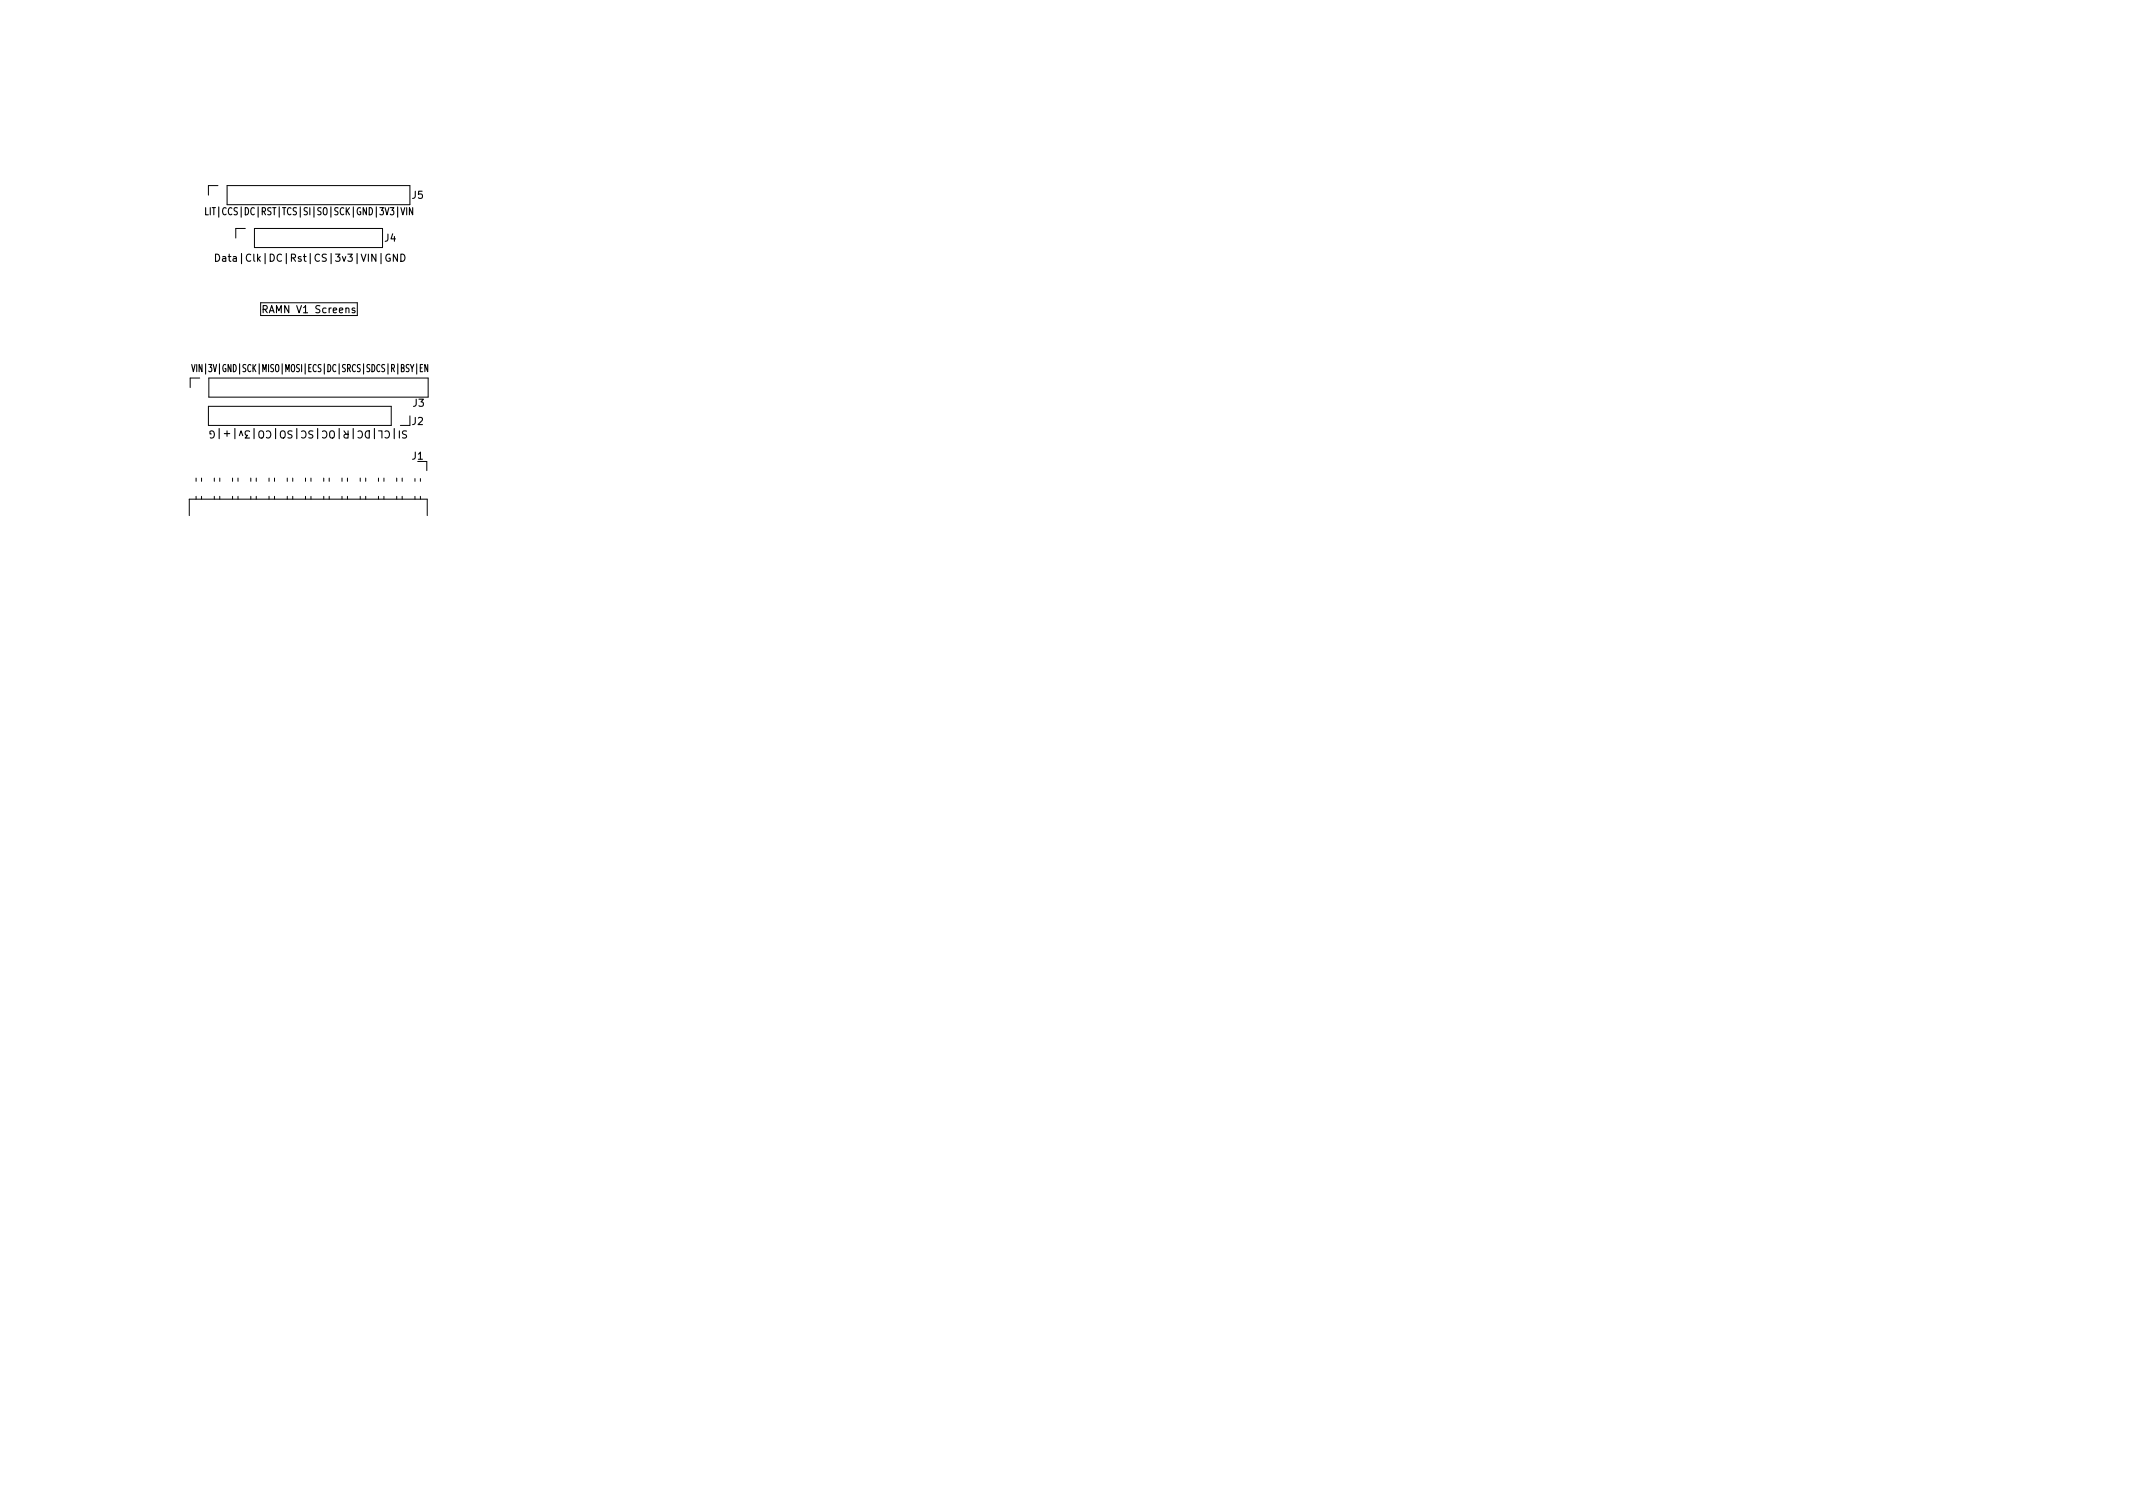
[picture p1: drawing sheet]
<svg xmlns="http://www.w3.org/2000/svg" width="297mm" height="210mm" viewBox="0 0 297 210" stroke-linecap="round" stroke-linejoin="round" font-family="sans-serif">
<defs><g id="words">
<g font-size="1.4">
<text x="30.8" y="30">LIT|CCS|DC|RST|TCS|SI|SO|SCK|GND|3V3|VIN</text>
<text x="57.4" y="27.7">J5</text>
<text x="53.6" y="33.6">J4</text>
<text x="32.3" y="36.4">Data|Clk|DC|Rst|CS|3v3|VIN|GND</text>
<text x="37" y="43.6">RAMN V1 Screens</text>
<text x="29.1" y="51.8">VIN|3V|GND|SCK|MISO|MOSI|ECS|DC|SRCS|SDCS|R|BSY|EN</text>
<text x="53.8" y="59.9" transform="rotate(-180 53.8 59.9)">SI|CL|DC|R|OC|SC|SO|CO|3v|+|G</text>
<text x="57.4" y="59.2">J2</text>
<text x="57.5" y="56.6">J3</text>
<text x="57.4" y="64">J1</text>
</g>
</g></defs>
<g fill="none" stroke="#000" stroke-width=".14">
<path d="M30.4 25.8h-1.4v1.4M31.6 25.8h25.5v2.7h-25.5zM34.2 31.8h-1.4v1.3M35.4 31.8h17.9v2.7h-17.9zM27.8 52.6h-1.3v1.4M29 56.6h25.5v2.6h-25.5zM29.1 52.6h30.5v2.7h-30.5zM36.3 42.2h13.5v1.7h-13.5zM55.8 59.2h1.3M26.4 71.8v-2.3h33.1v2.3M27.3 66.6v.4M27.3 69.1v.4"/>
<path d="M28.1 66.6v.4M28.1 69.1v.4M29.8 66.6v.4M29.8 69.1v.4M30.6 66.6v.4M30.6 69.1v.4M32.4 66.6v.4M32.4 69.1v.4M33.1 66.6v.4M33.1 69.1v.4M34.9 66.6v.4M34.9 69.1v.4"/>
<path d="M35.7 66.6v.4M35.7 69.1v.4M37.5 66.6v.4M37.5 69.1v.4M38.2 66.6v.4M38.2 69.1v.4M40 66.6v.4M40 69.1v.4M40.8 66.6v.4M40.8 69.1v.4M42.5 66.6v.4M42.5 69.1v.4"/>
<path d="M43.3 66.6v.4M43.3 69.1v.4M45.1 66.6v.4M45.1 69.1v.4M45.8 66.6v.4M45.8 69.1v.4M47.6 66.6v.4M47.6 69.1v.4M48.4 66.6v.4M48.4 69.1v.4M50.2 66.6v.4M50.2 69.1v.4"/>
<path d="M50.9 66.6v.4M50.9 69.1v.4M52.7 66.6v.4M52.7 69.1v.4M53.5 66.6v.4M53.5 69.1v.4M55.2 66.6v.4M55.2 69.1v.4M56 66.6v.4M56 69.1v.4M57.8 66.6v.4M57.8 69.1v.4"/>
<path d="M58.2 64.3h1.2v1.2M58.5 66.6v.4M58.5 69.1v.4"/>
</g>
<g fill="none" stroke="#000" stroke-width=".15">
<path d="M28.6 28.9v1h.4M29.3 28.9v1M29.5 28.9h.5M29.8 28.9v1M30 35.4a.51 .51 0 0 1 .6 .5 .51 .51 0 0 1-.6 .5zM31 35.8h.4v.6M31.4 36h-.3l-.1 .1 .1 .3 .3-.1M31.8 35.7h.4M55.3 35.4v1l-.5-1v1M55.8 35.4a.51 .51 0 0 1 .6 .5 .51 .51 0 0 1-.6 .5zM55.8 28.9l.3 1 .3-1M56.6 28.9v1"/>
<path d="M57.5 28.9v1l-.5-1v1M26.7 50.8l.2 1 .3-1M27.4 50.8v1M28.1 50.8v1l-.4-1v1M30.5 59.7v1.4M31.6 60v.8M54.9 59.7v1.4M55.6 60v1M58 50.7v1.4M58.5 51.2h.3M58.9 50.8h-.4v1h.4M59.6 50.8v1l-.4-1v1"/>
<path d="M29.4 60.4h-.2v-.3a.47 .47 0 0 1 .7 .3 .47 .47 0 0 1-.5 .6l-.1-.1M31.2 60.4h.8M53.6 60.1a.47 .47 0 0 1 .7 .3 .47 .47 0 0 1-.5 .6l-.2-.1M56.6 60h-.4l-.1 .1v.3l.4 .2 .1 .2-.2 .2-.4-.1"/>
</g>
<use href="#words"/>
</svg>
